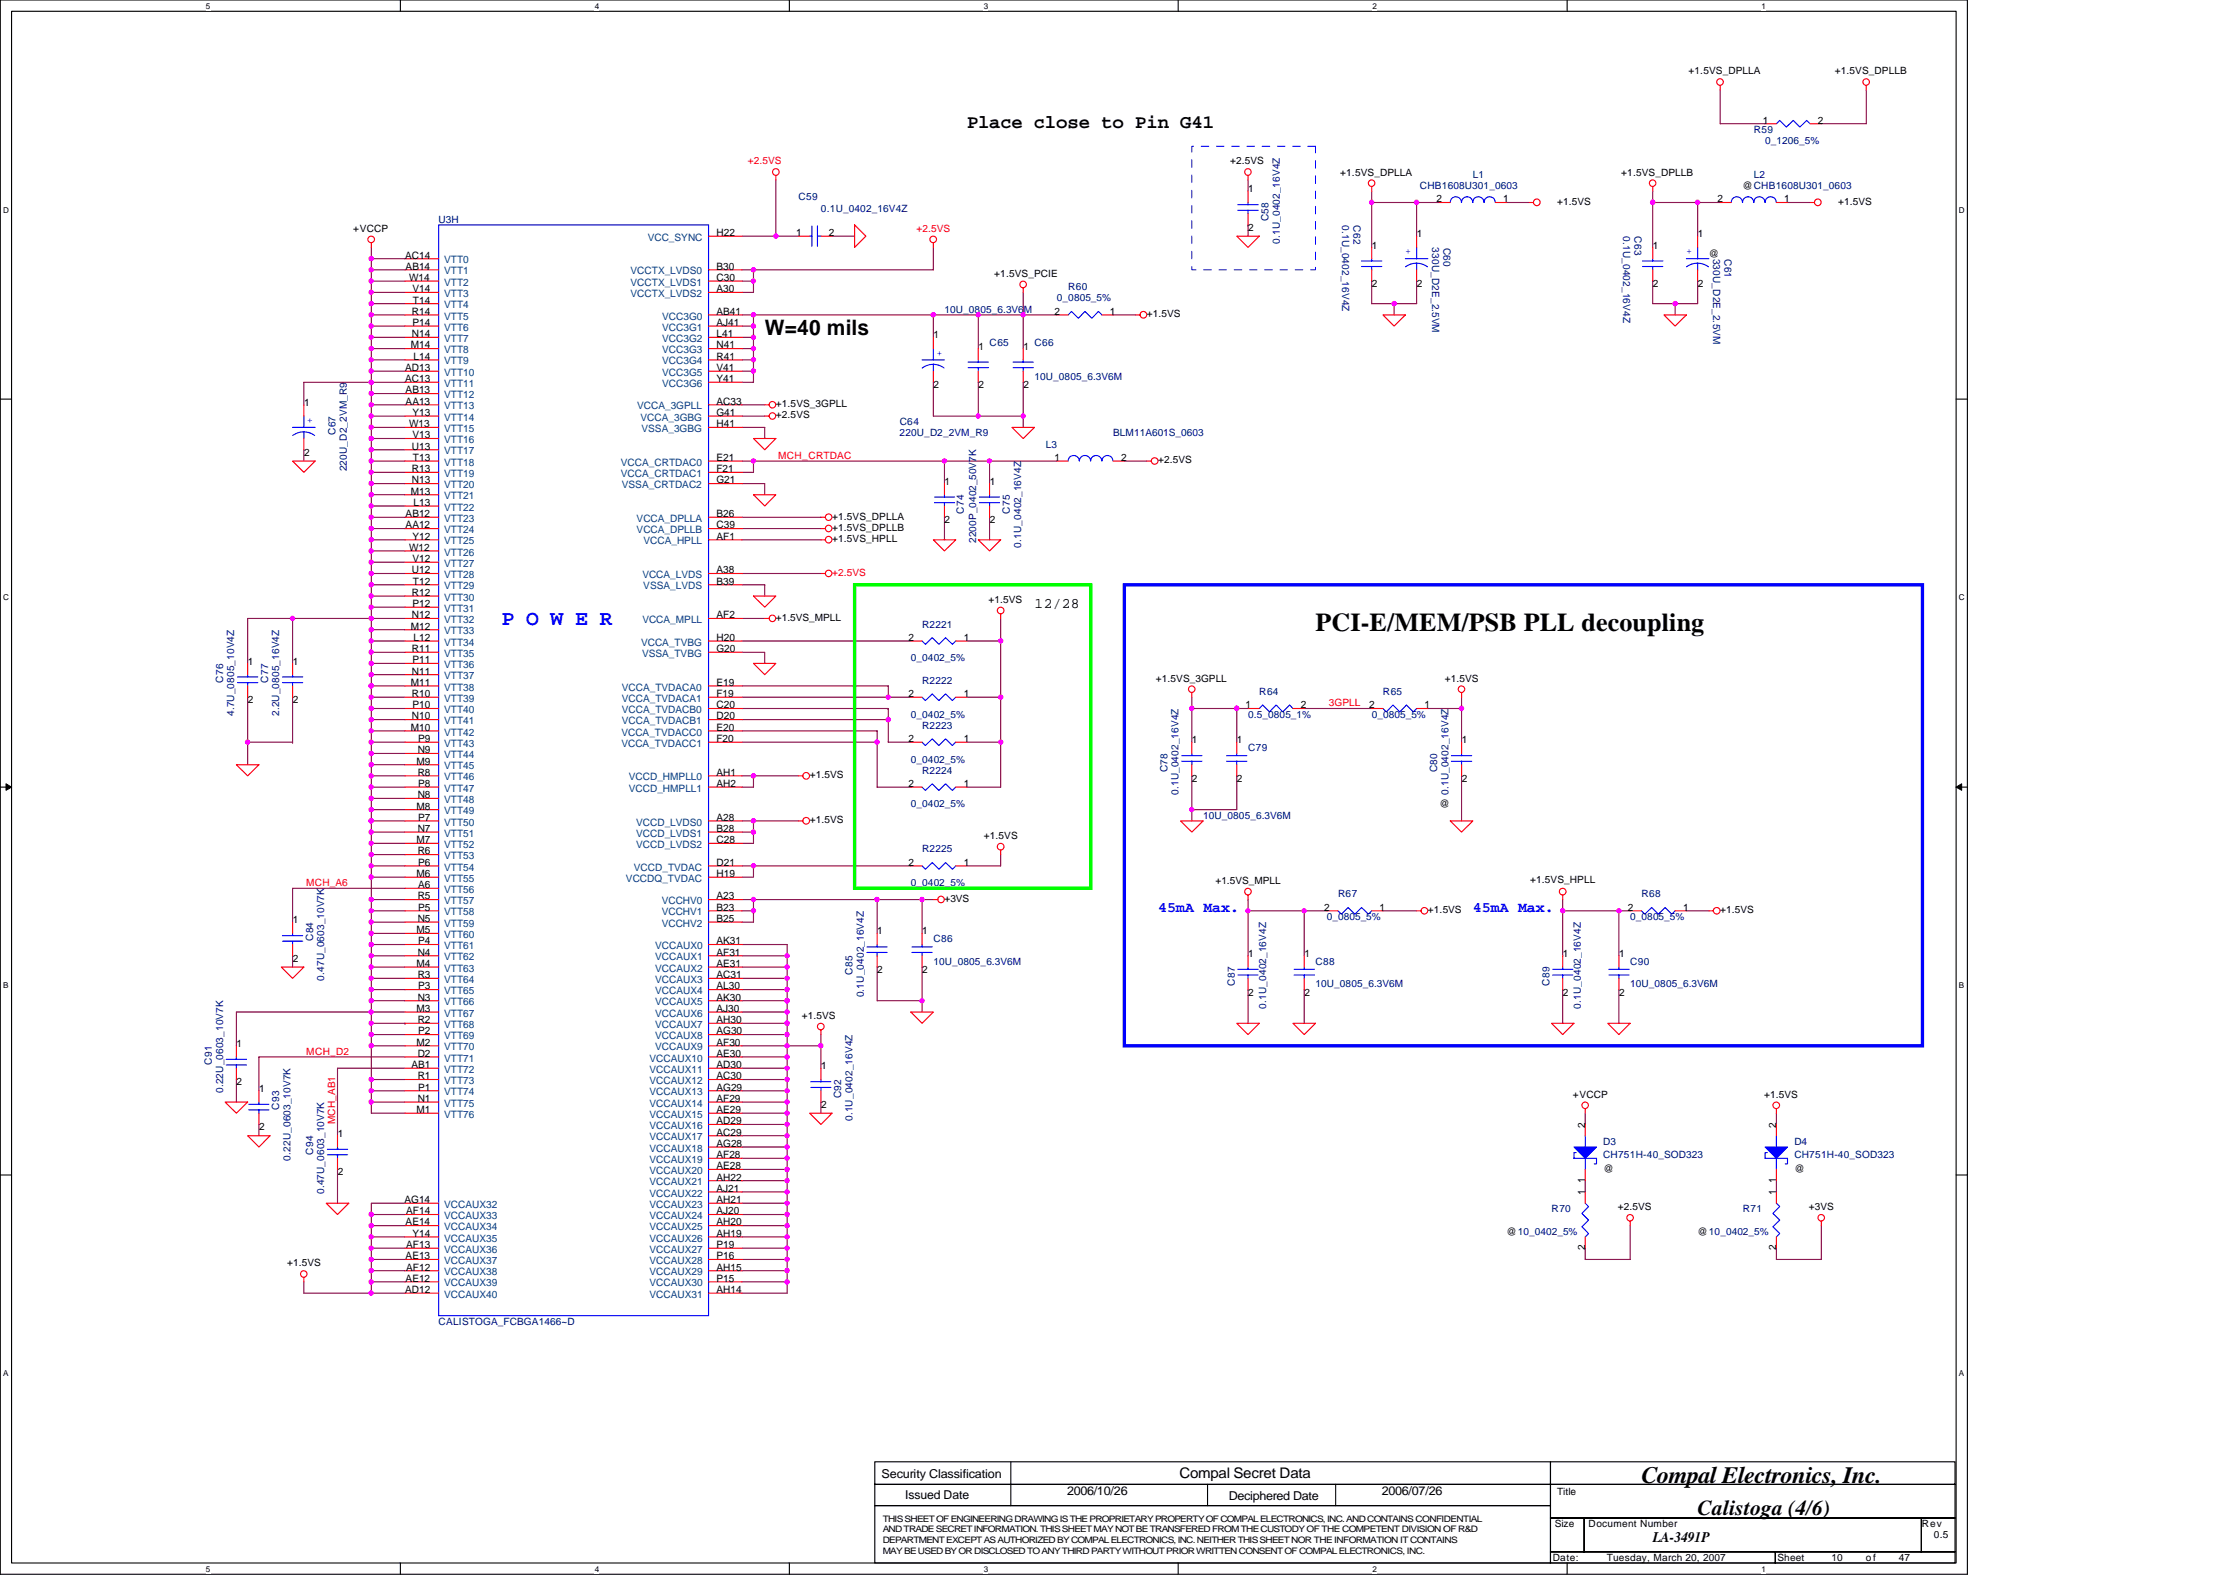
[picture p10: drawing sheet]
<svg xmlns="http://www.w3.org/2000/svg" width="297mm" height="210mm" viewBox="0 0 297 210" stroke-linecap="round" stroke-linejoin="round" font-family="sans-serif">
<defs><g id="words">
<text font-size="3.4" x="175.4" y="84.1">PCI-E/MEM/PSB PLL decoupling</text>
<text font-size="3.1" x="218.8" y="197.6">Compal Electronics, Inc.</text>
<g font-size="2.8">
<text x="102" y="44.6">W=40 mils</text>
<text x="226.3" y="201.9">Calistoga (4/6)</text>
</g>
<text font-size="2.8" fill="#00f" x="66.9" y="83.3">P O W E R</text>
<text font-size="2.5" x="128.9" y="17.1">Place close to Pin G41</text>
<g font-size="1.9">
<text x="137.9" y="81">12/28</text>
<text x="157.2" y="197">Compal Secret Data</text>
<text x="220.3" y="205.6">LA-3491P</text>
</g>
<g font-size="1.9" fill="#00f">
<text x="154.4" y="121.5">45mA Max.</text>
<text x="196.4" y="121.5">45mA Max.</text>
</g>
<g font-size="1.6">
<text x="117.5" y="196.9">Security Classification</text>
<text x="120.7" y="199.7">Issued Date</text>
<text x="142.3" y="199.3">2006/10/26</text>
<text x="163.8" y="199.9">Deciphered Date</text>
<text x="184.2" y="199.3">2006/07/26</text>
</g>
<g font-size="1.4">
<text x="235" y="16.5">1</text>
<text x="242.4" y="16.5">2</text>
<text x="166.4" y="25.6">1</text>
<text x="191.5" y="27">2</text>
<text x="200.4" y="27">1</text>
<text x="229" y="27">2</text>
<text x="237.9" y="27">1</text>
<text x="54" y="34.5">AC14</text>
<text x="54.1" y="35.9">AB14</text>
<text x="95.5" y="35.9">B30</text>
<text x="95.5" y="31.5">H22</text>
<text x="106.1" y="31.5">1</text>
<text x="110.5" y="31.5">2</text>
<text x="166.4" y="30.8">2</text>
<text x="182.9" y="33.1">1</text>
<text x="188.9" y="31.6">1</text>
<text x="220.4" y="33.1">1</text>
<text x="226.4" y="31.6">1</text>
<text x="54.5" y="37.4">W14</text>
<text x="54.9" y="42">R14</text>
<text x="55" y="38.9">V14</text>
<text x="55.1" y="40.4">T14</text>
<text x="95.5" y="37.4">C30</text>
<text x="95.5" y="38.9">A30</text>
<text x="95.5" y="42">AB41</text>
<text x="140.6" y="42">2</text>
<text x="148" y="42">1</text>
<text x="182.9" y="38.2">2</text>
<text x="188.9" y="38.2">2</text>
<text x="220.4" y="38.2">2</text>
<text x="226.4" y="38.2">2</text>
<text x="54.8" y="46.4">M14</text>
<text x="54.9" y="44.9">N14</text>
<text x="55" y="43.4">P14</text>
<text x="55.1" y="47.9">L14</text>
<text x="95.5" y="43.4">AJ41</text>
<text x="95.5" y="44.9">L41</text>
<text x="95.5" y="46.4">N41</text>
<text x="95.5" y="47.9">R41</text>
<text x="124.5" y="45.1">1</text>
<text x="130.4" y="46.6">1</text>
<text x="136.4" y="46.6">1</text>
<text x="54" y="49.4">AD13</text>
<text x="54" y="50.9">AC13</text>
<text x="54.1" y="52.4">AB13</text>
<text x="54.1" y="53.9">AA13</text>
<text x="95.5" y="53.9">AC33</text>
<text x="95.5" y="49.4">V41</text>
<text x="95.5" y="50.9">Y41</text>
<text x="124.5" y="51.8">2</text>
<text x="130.4" y="51.8">2</text>
<text x="136.4" y="51.8">2</text>
<text x="40.5" y="54.1">1</text>
<text x="54.5" y="56.9">W13</text>
<text x="54.9" y="59.9">U13</text>
<text x="55" y="58.4">V13</text>
<text x="55" y="55.4">Y13</text>
<text x="95.5" y="56.9">H41</text>
<text x="95.5" y="55.4">G41</text>
<text x="40.5" y="60.7">2</text>
<text x="54.8" y="65.9">M13</text>
<text x="54.9" y="62.9">R13</text>
<text x="54.9" y="64.4">N13</text>
<text x="55.1" y="61.4">T13</text>
<text x="95.5" y="64.4">G21</text>
<text x="95.5" y="61.4">E21</text>
<text x="95.5" y="62.9">F21</text>
<text x="125.9" y="64.6">1</text>
<text x="131.9" y="64.6">1</text>
<text x="140.6" y="61.4">1</text>
<text x="149.5" y="61.4">2</text>
<text x="54.1" y="68.9">AB12</text>
<text x="54.1" y="70.4">AA12</text>
<text x="55" y="71.9">Y12</text>
<text x="55.1" y="67.4">L13</text>
<text x="95.5" y="71.9">AF1</text>
<text x="95.5" y="68.9">B26</text>
<text x="95.5" y="70.4">C39</text>
<text x="125.9" y="69.7">2</text>
<text x="131.9" y="69.7">2</text>
<text x="54.5" y="73.4">W12</text>
<text x="54.9" y="76.4">U12</text>
<text x="55" y="74.9">V12</text>
<text x="55.1" y="77.9">T12</text>
<text x="95.5" y="77.9">B39</text>
<text x="95.5" y="76.4">A38</text>
<text x="54.8" y="83.9">M12</text>
<text x="54.9" y="79.4">R12</text>
<text x="54.9" y="82.4">N12</text>
<text x="55" y="80.9">P12</text>
<text x="95.5" y="82.4">AF2</text>
<text x="33" y="88.6">1</text>
<text x="39" y="88.6">1</text>
<text x="54.9" y="86.9">R11</text>
<text x="54.9" y="89.9">N11</text>
<text x="55" y="88.4">P11</text>
<text x="55.1" y="85.4">L12</text>
<text x="95.5" y="86.9">G20</text>
<text x="95.5" y="85.4">H20</text>
<text x="121.1" y="85.4">2</text>
<text x="128.5" y="85.4">1</text>
<text x="33" y="93.7">2</text>
<text x="39" y="93.7">2</text>
<text x="54.8" y="91.4">M11</text>
<text x="54.9" y="92.9">R10</text>
<text x="54.9" y="95.9">N10</text>
<text x="55" y="94.4">P10</text>
<text x="95.5" y="91.4">E19</text>
<text x="95.5" y="92.9">F19</text>
<text x="95.5" y="94.4">C20</text>
<text x="95.5" y="95.9">D20</text>
<text x="121.1" y="92.9">2</text>
<text x="128.5" y="92.9">1</text>
<text x="166.1" y="94.4">1</text>
<text x="173.4" y="94.4">2</text>
<text x="182.6" y="94.4">2</text>
<text x="189.9" y="94.4">1</text>
<text x="54.8" y="97.4">M10</text>
<text x="55.5" y="101.9">M9</text>
<text x="55.7" y="100.4">N9</text>
<text x="55.7" y="98.9">P9</text>
<text x="95.5" y="97.4">E20</text>
<text x="95.5" y="98.9">F20</text>
<text x="121.1" y="98.9">2</text>
<text x="128.5" y="98.9">1</text>
<text x="158.9" y="99.1">1</text>
<text x="164.9" y="99.1">1</text>
<text x="194.9" y="99.1">1</text>
<text x="55.5" y="107.9">M8</text>
<text x="55.7" y="103.4">R8</text>
<text x="55.7" y="106.4">N8</text>
<text x="55.7" y="104.9">P8</text>
<text x="95.5" y="103.4">AH1</text>
<text x="95.5" y="104.9">AH2</text>
<text x="121.1" y="104.9">2</text>
<text x="128.5" y="104.9">1</text>
<text x="158.9" y="104.2">2</text>
<text x="164.9" y="104.2">2</text>
<text x="194.9" y="104.2">2</text>
<text x="55.5" y="112.4">M7</text>
<text x="55.7" y="110.9">N7</text>
<text x="55.7" y="113.9">R6</text>
<text x="55.7" y="109.4">P7</text>
<text x="95.5" y="109.4">A28</text>
<text x="95.5" y="110.9">B28</text>
<text x="95.5" y="112.4">C28</text>
<text x="55.5" y="116.9">M6</text>
<text x="55.7" y="119.9">R5</text>
<text x="55.7" y="115.4">P6</text>
<text x="55.7" y="118.4">A6</text>
<text x="95.5" y="116.9">H19</text>
<text x="95.5" y="115.4">D21</text>
<text x="95.5" y="119.9">A23</text>
<text x="121.1" y="115.4">2</text>
<text x="128.5" y="115.4">1</text>
<text x="39" y="123">1</text>
<text x="55.5" y="124.4">M5</text>
<text x="55.7" y="122.9">N5</text>
<text x="55.7" y="125.9">P4</text>
<text x="55.7" y="121.4">P5</text>
<text x="95.5" y="121.4">B23</text>
<text x="95.5" y="122.9">B25</text>
<text x="95.5" y="125.9">AK31</text>
<text x="117" y="124.5">1</text>
<text x="123" y="124.5">1</text>
<text x="176.5" y="121.4">2</text>
<text x="183.9" y="121.4">1</text>
<text x="217" y="121.4">2</text>
<text x="224.4" y="121.4">1</text>
<text x="39" y="128.2">2</text>
<text x="55.5" y="128.9">M4</text>
<text x="55.7" y="127.4">N4</text>
<text x="55.7" y="130.4">R3</text>
<text x="55.7" y="131.9">P3</text>
<text x="95.5" y="127.4">AF31</text>
<text x="95.5" y="128.9">AE31</text>
<text x="95.5" y="130.4">AC31</text>
<text x="95.5" y="131.9">AL30</text>
<text x="117" y="129.7">2</text>
<text x="123" y="129.7">2</text>
<text x="166.4" y="127.5">1</text>
<text x="173.9" y="127.5">1</text>
<text x="208.4" y="127.5">1</text>
<text x="215.9" y="127.5">1</text>
<text x="55.5" y="134.9">M3</text>
<text x="55.7" y="133.3">N3</text>
<text x="55.7" y="136.4">R2</text>
<text x="55.7" y="137.9">P2</text>
<text x="95.5" y="133.3">AK30</text>
<text x="95.5" y="134.9">AJ30</text>
<text x="95.5" y="136.4">AH30</text>
<text x="95.5" y="137.9">AG30</text>
<text x="166.4" y="132.7">2</text>
<text x="173.9" y="132.7">2</text>
<text x="208.4" y="132.7">2</text>
<text x="215.9" y="132.7">2</text>
<text x="31.5" y="139.5">1</text>
<text x="54.8" y="142.3">AB1</text>
<text x="55.5" y="139.4">M2</text>
<text x="55.7" y="140.8">D2</text>
<text x="55.7" y="143.8">R1</text>
<text x="95.5" y="140.8">AE30</text>
<text x="95.5" y="142.3">AD30</text>
<text x="95.5" y="143.8">AC30</text>
<text x="95.5" y="139.4">AF30</text>
<text x="109.5" y="142.5">1</text>
<text x="31.5" y="144.7">2</text>
<text x="34.5" y="145.5">1</text>
<text x="55.5" y="148.3">M1</text>
<text x="55.7" y="146.9">N1</text>
<text x="55.7" y="145.4">P1</text>
<text x="95.5" y="145.4">AG29</text>
<text x="95.5" y="146.9">AF29</text>
<text x="95.5" y="148.3">AE29</text>
<text x="95.5" y="149.8">AD29</text>
<text x="109.5" y="147.7">2</text>
<text x="34.5" y="150.6">2</text>
<text x="45" y="151.5">1</text>
<text x="95.5" y="151.3">AC29</text>
<text x="95.5" y="152.8">AG28</text>
<text x="95.5" y="154.3">AF28</text>
<text x="95.5" y="155.8">AE28</text>
<text x="211.3" y="150.3" transform="rotate(-90 211.3 150.3)">2</text>
<text x="236.8" y="150.3" transform="rotate(-90 236.8 150.3)">2</text>
<text x="45" y="156.7">2</text>
<text x="53.9" y="160.3">AG14</text>
<text x="54.2" y="161.8">AF14</text>
<text x="95.5" y="157.3">AH22</text>
<text x="95.5" y="158.8">AJ21</text>
<text x="95.5" y="160.3">AH21</text>
<text x="95.5" y="161.8">AJ20</text>
<text x="211.3" y="159.3" transform="rotate(-90 211.3 159.3)">1</text>
<text x="211.3" y="157.6" transform="rotate(-90 211.3 157.6)">1</text>
<text x="236.8" y="159.3" transform="rotate(-90 236.8 159.3)">1</text>
<text x="236.8" y="157.6" transform="rotate(-90 236.8 157.6)">1</text>
<text x="54.1" y="163.3">AE14</text>
<text x="54.1" y="167.8">AE13</text>
<text x="54.2" y="166.3">AF13</text>
<text x="55" y="164.8">Y14</text>
<text x="95.5" y="163.3">AH20</text>
<text x="95.5" y="164.8">AH19</text>
<text x="95.5" y="166.3">P19</text>
<text x="95.5" y="167.8">P16</text>
<text x="211.3" y="166.6" transform="rotate(-90 211.3 166.6)">2</text>
<text x="236.8" y="166.6" transform="rotate(-90 236.8 166.6)">2</text>
<text x="54" y="172.3">AD12</text>
<text x="54.1" y="170.8">AE12</text>
<text x="54.2" y="169.3">AF12</text>
<text x="95.5" y="169.3">AH15</text>
<text x="95.5" y="170.8">P15</text>
<text x="95.5" y="172.3">AH14</text>
</g>
<g font-size="1.4" fill="#004080">
<text x="59.2" y="35.1">VTT0</text>
<text x="86.4" y="32.1">VCC_SYNC</text>
<text x="59.2" y="36.6">VTT1</text>
<text x="59.2" y="38.1">VTT2</text>
<text x="59.2" y="39.6">VTT3</text>
<text x="59.2" y="41.1">VTT4</text>
<text x="84.1" y="36.6">VCCTX_LVDS0</text>
<text x="84.1" y="38.1">VCCTX_LVDS1</text>
<text x="84.1" y="39.6">VCCTX_LVDS2</text>
<text x="59.2" y="42.6">VTT5</text>
<text x="59.2" y="44.1">VTT6</text>
<text x="59.2" y="45.6">VTT7</text>
<text x="59.2" y="47.1">VTT8</text>
<text x="88.3" y="42.6">VCC3G0</text>
<text x="88.3" y="44.1">VCC3G1</text>
<text x="88.3" y="45.6">VCC3G2</text>
<text x="88.3" y="47.1">VCC3G3</text>
<text x="59.2" y="48.6">VTT9</text>
<text x="59.2" y="50.1">VTT10</text>
<text x="59.2" y="51.6">VTT11</text>
<text x="59.2" y="53.1">VTT12</text>
<text x="88.3" y="48.6">VCC3G4</text>
<text x="88.3" y="50.1">VCC3G5</text>
<text x="88.3" y="51.6">VCC3G6</text>
<text x="59.2" y="54.6">VTT13</text>
<text x="59.2" y="56.1">VTT14</text>
<text x="59.2" y="57.6">VTT15</text>
<text x="59.2" y="59.1">VTT16</text>
<text x="84.9" y="54.6">VCCA_3GPLL</text>
<text x="85.4" y="56.1">VCCA_3GBG</text>
<text x="85.5" y="57.6">VSSA_3GBG</text>
<text x="59.2" y="60.6">VTT17</text>
<text x="59.2" y="62.1">VTT18</text>
<text x="59.2" y="63.6">VTT19</text>
<text x="59.2" y="65.1">VTT20</text>
<text x="82.8" y="62.1">VCCA_CRTDAC0</text>
<text x="82.8" y="63.6">VCCA_CRTDAC1</text>
<text x="82.9" y="65.1">VSSA_CRTDAC2</text>
<text x="59.2" y="66.5">VTT21</text>
<text x="59.2" y="68.1">VTT22</text>
<text x="59.2" y="69.6">VTT23</text>
<text x="59.2" y="71.1">VTT24</text>
<text x="84.9" y="69.6">VCCA_DPLLA</text>
<text x="84.9" y="71.1">VCCA_DPLLB</text>
<text x="59.2" y="72.6">VTT25</text>
<text x="59.2" y="74">VTT26</text>
<text x="59.2" y="75.5">VTT27</text>
<text x="59.2" y="77">VTT28</text>
<text x="85.6" y="77">VCCA_LVDS</text>
<text x="85.8" y="72.6">VCCA_HPLL</text>
<text x="59.2" y="78.5">VTT29</text>
<text x="59.2" y="80.1">VTT30</text>
<text x="59.2" y="81.5">VTT31</text>
<text x="59.2" y="83">VTT32</text>
<text x="85.6" y="83">VCCA_MPLL</text>
<text x="85.8" y="78.5">VSSA_LVDS</text>
<text x="59.2" y="84.5">VTT33</text>
<text x="59.2" y="86">VTT34</text>
<text x="59.2" y="87.5">VTT35</text>
<text x="59.2" y="89">VTT36</text>
<text x="85.5" y="86">VCCA_TVBG</text>
<text x="85.6" y="87.5">VSSA_TVBG</text>
<text x="59.2" y="90.5">VTT37</text>
<text x="59.2" y="92">VTT38</text>
<text x="59.2" y="93.5">VTT39</text>
<text x="59.2" y="95">VTT40</text>
<text x="82.9" y="92">VCCA_TVDACA0</text>
<text x="82.9" y="93.5">VCCA_TVDACA1</text>
<text x="82.9" y="95">VCCA_TVDACB0</text>
<text x="59.2" y="96.5">VTT41</text>
<text x="59.2" y="98">VTT42</text>
<text x="59.2" y="99.5">VTT43</text>
<text x="59.2" y="101">VTT44</text>
<text x="82.8" y="98">VCCA_TVDACC0</text>
<text x="82.8" y="99.5">VCCA_TVDACC1</text>
<text x="82.9" y="96.5">VCCA_TVDACB1</text>
<text x="59.2" y="102.5">VTT45</text>
<text x="59.2" y="104">VTT46</text>
<text x="59.2" y="105.5">VTT47</text>
<text x="59.2" y="107">VTT48</text>
<text x="83.8" y="104">VCCD_HMPLL0</text>
<text x="83.8" y="105.5">VCCD_HMPLL1</text>
<text x="59.2" y="108.5">VTT49</text>
<text x="59.2" y="110">VTT50</text>
<text x="59.2" y="111.5">VTT51</text>
<text x="59.2" y="113">VTT52</text>
<text x="84.8" y="110">VCCD_LVDS0</text>
<text x="84.8" y="111.5">VCCD_LVDS1</text>
<text x="84.8" y="113">VCCD_LVDS2</text>
<text x="59.2" y="114.5">VTT53</text>
<text x="59.2" y="116">VTT54</text>
<text x="59.2" y="117.5">VTT55</text>
<text x="59.2" y="119">VTT56</text>
<text x="83.5" y="117.5">VCCDQ_TVDAC</text>
<text x="84.5" y="116">VCCD_TVDAC</text>
<text x="59.2" y="120.5">VTT57</text>
<text x="59.2" y="123.5">VTT59</text>
<text x="59.2" y="125">VTT60</text>
<text x="59.2" y="122">VTT58</text>
<text x="88.2" y="120.5">VCCHV0</text>
<text x="88.2" y="122">VCCHV1</text>
<text x="88.2" y="123.5">VCCHV2</text>
<text x="59.2" y="126.5">VTT61</text>
<text x="59.2" y="128">VTT62</text>
<text x="59.2" y="129.5">VTT63</text>
<text x="59.2" y="131">VTT64</text>
<text x="87.4" y="128">VCCAUX1</text>
<text x="87.4" y="129.5">VCCAUX2</text>
<text x="87.4" y="131">VCCAUX3</text>
<text x="87.4" y="126.5">VCCAUX0</text>
<text x="59.2" y="132.5">VTT65</text>
<text x="59.2" y="134">VTT66</text>
<text x="59.2" y="135.5">VTT67</text>
<text x="59.2" y="137">VTT68</text>
<text x="87.4" y="132.5">VCCAUX4</text>
<text x="87.4" y="134">VCCAUX5</text>
<text x="87.4" y="135.5">VCCAUX6</text>
<text x="87.4" y="137">VCCAUX7</text>
<text x="59.2" y="138.5">VTT69</text>
<text x="59.2" y="140">VTT70</text>
<text x="59.2" y="141.5">VTT71</text>
<text x="59.2" y="143">VTT72</text>
<text x="86.6" y="141.5">VCCAUX10</text>
<text x="86.6" y="143">VCCAUX11</text>
<text x="87.4" y="138.5">VCCAUX8</text>
<text x="87.4" y="140">VCCAUX9</text>
<text x="59.2" y="144.5">VTT73</text>
<text x="59.2" y="146">VTT74</text>
<text x="59.2" y="147.5">VTT75</text>
<text x="59.2" y="149">VTT76</text>
<text x="86.6" y="144.5">VCCAUX12</text>
<text x="86.6" y="146">VCCAUX13</text>
<text x="86.6" y="147.5">VCCAUX14</text>
<text x="86.6" y="149">VCCAUX15</text>
<text x="86.6" y="150.5">VCCAUX16</text>
<text x="86.6" y="152">VCCAUX17</text>
<text x="86.6" y="153.5">VCCAUX18</text>
<text x="86.6" y="155">VCCAUX19</text>
<text x="59.2" y="161">VCCAUX32</text>
<text x="86.6" y="156.5">VCCAUX20</text>
<text x="86.6" y="158">VCCAUX21</text>
<text x="86.6" y="159.5">VCCAUX22</text>
<text x="86.6" y="161">VCCAUX23</text>
<text x="59.2" y="162.5">VCCAUX33</text>
<text x="59.2" y="164">VCCAUX34</text>
<text x="59.2" y="165.5">VCCAUX35</text>
<text x="59.2" y="167">VCCAUX36</text>
<text x="86.6" y="162.5">VCCAUX24</text>
<text x="86.6" y="164">VCCAUX25</text>
<text x="86.6" y="165.5">VCCAUX26</text>
<text x="86.6" y="167">VCCAUX27</text>
<text x="59.2" y="168.5">VCCAUX37</text>
<text x="59.2" y="170">VCCAUX38</text>
<text x="59.2" y="171.4">VCCAUX39</text>
<text x="59.2" y="173">VCCAUX40</text>
<text x="86.6" y="168.5">VCCAUX28</text>
<text x="86.6" y="170">VCCAUX29</text>
<text x="86.6" y="171.4">VCCAUX30</text>
<text x="86.6" y="173">VCCAUX31</text>
</g>
<g font-size="1.3">
<text x="225.1" y="9.9">+1.5VS_DPLLA</text>
<text x="244.6" y="9.9">+1.5VS_DPLLB</text>
<text x="164" y="21.9">+2.5VS</text>
<text x="178.7" y="23.4">+1.5VS_DPLLA</text>
<text x="216.2" y="23.4">+1.5VS_DPLLB</text>
<text x="207.6" y="27.3">+1.5VS</text>
<text x="232.3" y="25.2">@CHB1608U301_0603</text>
<text x="245.1" y="27.3">+1.5VS</text>
<text x="47.1" y="30.9">+VCCP</text>
<text x="227.8" y="34.2">@</text>
<text x="132.5" y="36.9">+1.5VS_PCIE</text>
<text x="152.9" y="42.3">+1.5VS</text>
<text x="103.4" y="54.3">+1.5VS_3GPLL</text>
<text x="103.4" y="55.8">+2.5VS</text>
<text x="154.4" y="61.8">+2.5VS</text>
<text x="110.9" y="70.7">+1.5VS_DPLLB</text>
<text x="110.9" y="69.3">+1.5VS_DPLLA</text>
<text x="110.9" y="72.2">+1.5VS_HPLL</text>
<text x="103.4" y="82.7">+1.5VS_MPLL</text>
<text x="131.8" y="80.3">+1.5VS</text>
<text x="154.1" y="90.8">+1.5VS_3GPLL</text>
<text x="192.6" y="90.8">+1.5VS</text>
<text x="107.9" y="103.7">+1.5VS</text>
<text x="191.9" y="107.6">@</text>
<text x="107.9" y="109.7">+1.5VS</text>
<text x="131.2" y="111.8">+1.5VS</text>
<text x="162" y="117.8">+1.5VS_MPLL</text>
<text x="204" y="117.6">+1.5VS_HPLL</text>
<text x="125.9" y="120.2">+3VS</text>
<text x="190.4" y="121.7">+1.5VS</text>
<text x="229.3" y="121.7">+1.5VS</text>
<text x="106.9" y="135.8">+1.5VS</text>
<text x="209.7" y="146.3">+VCCP</text>
<text x="235.2" y="146.3">+1.5VS</text>
<text x="213.8" y="156.2">@</text>
<text x="215.7" y="161.3">+2.5VS</text>
<text x="239.2" y="156.2">@</text>
<text x="241.2" y="161.3">+3VS</text>
<text x="200.8" y="164.5">@10_0402_5%</text>
<text x="226.3" y="164.5">@10_0402_5%</text>
<text x="38.3" y="168.8">+1.5VS</text>
<text x="207.3" y="203.5">Size</text>
<text x="207.6" y="199.2">Title</text>
<text x="211.8" y="203.5">Document Number</text>
<text x="256.2" y="203.5">Rev</text>
<text x="207" y="208">Date:</text>
<text x="214.2" y="208">Tuesday, March 20, 2007</text>
<text x="237" y="208">Sheet</text>
<text x="244.2" y="208">10</text>
<text x="248.8" y="208">of</text>
<text x="253.1" y="208">47</text>
<text x="257.8" y="205">0.5</text>
</g>
<g font-size="1.3" fill="#000080">
<text x="233.8" y="17.7">R59</text>
<text x="196.4" y="23.7">L1</text>
<text x="233.8" y="23.7">L2</text>
<text x="235.3" y="19.2">0_1206_5%</text>
<text x="58.5" y="29.7">U3H</text>
<text x="106.4" y="26.7">C59</text>
<text x="109.4" y="28.2">0.1U_0402_16V4Z</text>
<text x="169.1" y="29.5" transform="rotate(-90 169.1 29.5)">C58</text>
<text x="178.9" y="30" transform="rotate(90 178.9 30)">0.1U_0402_16V4Z</text>
<text x="180.4" y="30" transform="rotate(90 180.4 30)">C62</text>
<text x="189.3" y="25.2">CHB1608U301_0603</text>
<text x="170.6" y="32.5" transform="rotate(-90 170.6 32.5)">0.1U_0402_16V4Z</text>
<text x="190.9" y="33" transform="rotate(90 190.9 33)">330U_D2E_2.5VM</text>
<text x="192.4" y="33" transform="rotate(90 192.4 33)">C60</text>
<text x="216.4" y="31.5" transform="rotate(90 216.4 31.5)">0.1U_0402_16V4Z</text>
<text x="217.9" y="31.5" transform="rotate(90 217.9 31.5)">C63</text>
<text x="228.4" y="34.5" transform="rotate(90 228.4 34.5)">330U_D2E_2.5VM</text>
<text x="229.9" y="34.5" transform="rotate(90 229.9 34.5)">C61</text>
<text x="125.9" y="41.7">10U_0805_6.3V6M</text>
<text x="140.9" y="40.2">0_0805_5%</text>
<text x="142.4" y="38.7">R60</text>
<text x="131.9" y="46.2">C65</text>
<text x="137.9" y="46.2">C66</text>
<text x="137.9" y="50.7">10U_0805_6.3V6M</text>
<text x="44.7" y="58" transform="rotate(-90 44.7 58)">C67</text>
<text x="119.9" y="58.2">220U_D2_2VM_R9</text>
<text x="119.9" y="56.7">C64</text>
<text x="139.4" y="59.6">L3</text>
<text x="148.4" y="58.2">BLM11A601S_0603</text>
<text x="46.2" y="62.8" transform="rotate(-90 46.2 62.8)">220U_D2_2VM_R9</text>
<text x="128.5" y="68.5" transform="rotate(-90 128.5 68.5)">C74</text>
<text x="134.6" y="68.5" transform="rotate(-90 134.6 68.5)">C75</text>
<text x="130.2" y="72.4" transform="rotate(-90 130.2 72.4)">2200P_0402_50V7K</text>
<text x="136.1" y="73" transform="rotate(-90 136.1 73)">0.1U_0402_16V4Z</text>
<text x="122.9" y="83.6">R2221</text>
<text x="121.4" y="88.1">0_0402_5%</text>
<text x="29.7" y="91" transform="rotate(-90 29.7 91)">C76</text>
<text x="31.2" y="95.5" transform="rotate(-90 31.2 95.5)">4.7U_0805_10V4Z</text>
<text x="35.7" y="91" transform="rotate(-90 35.7 91)">C77</text>
<text x="37.2" y="95.5" transform="rotate(-90 37.2 95.5)">2.2U_0805_16V4Z</text>
<text x="121.4" y="95.6">0_0402_5%</text>
<text x="122.9" y="91.1">R2222</text>
<text x="166.4" y="95.6">0.5_0805_1%</text>
<text x="167.9" y="92.6">R64</text>
<text x="182.9" y="95.6">0_0805_5%</text>
<text x="184.4" y="92.6">R65</text>
<text x="121.4" y="101.6">0_0402_5%</text>
<text x="122.9" y="97.1">R2223</text>
<text x="166.4" y="100.1">C79</text>
<text x="121.4" y="107.6">0_0402_5%</text>
<text x="122.9" y="103.1">R2224</text>
<text x="155.6" y="102.9" transform="rotate(-90 155.6 102.9)">C78</text>
<text x="157.1" y="106" transform="rotate(-90 157.1 106)">0.1U_0402_16V4Z</text>
<text x="191.6" y="102.9" transform="rotate(-90 191.6 102.9)">C80</text>
<text x="193.1" y="106" transform="rotate(-90 193.1 106)">0.1U_0402_16V4Z</text>
<text x="122.9" y="113.6">R2225</text>
<text x="160.4" y="109.1">10U_0805_6.3V6M</text>
<text x="121.4" y="118.1">0_0402_5%</text>
<text x="178.4" y="119.6">R67</text>
<text x="218.8" y="119.6">R68</text>
<text x="41.7" y="125.4" transform="rotate(-90 41.7 125.4)">C84</text>
<text x="124.4" y="125.6">C86</text>
<text x="176.9" y="122.6">0_0805_5%</text>
<text x="217.3" y="122.6">0_0805_5%</text>
<text x="43.2" y="130.7" transform="rotate(-90 43.2 130.7)">0.47U_0603_10V7K</text>
<text x="113.7" y="129.9" transform="rotate(-90 113.7 129.9)">C85</text>
<text x="124.4" y="128.6">10U_0805_6.3V6M</text>
<text x="164.6" y="131.4" transform="rotate(-90 164.6 131.4)">C87</text>
<text x="175.4" y="128.6">C88</text>
<text x="175.4" y="131.6">10U_0805_6.3V6M</text>
<text x="206.6" y="131.4" transform="rotate(-90 206.6 131.4)">C89</text>
<text x="217.3" y="131.6">10U_0805_6.3V6M</text>
<text x="217.4" y="128.6">C90</text>
<text x="115.2" y="132.9" transform="rotate(-90 115.2 132.9)">0.1U_0402_16V4Z</text>
<text x="168.8" y="134.4" transform="rotate(-90 168.8 134.4)">0.1U_0402_16V4Z</text>
<text x="210.8" y="134.4" transform="rotate(-90 210.8 134.4)">0.1U_0402_16V4Z</text>
<text x="28.3" y="141.9" transform="rotate(-90 28.3 141.9)">C91</text>
<text x="29.7" y="145.7" transform="rotate(-90 29.7 145.7)">0.22U_0603_10V7K</text>
<text x="37.2" y="147.9" transform="rotate(-90 37.2 147.9)">C93</text>
<text x="112.2" y="146.4" transform="rotate(-90 112.2 146.4)">C92</text>
<text x="113.7" y="149.4" transform="rotate(-90 113.7 149.4)">0.1U_0402_16V4Z</text>
<text x="38.7" y="154.7" transform="rotate(-90 38.7 154.7)">0.22U_0603_10V7K</text>
<text x="41.7" y="153.9" transform="rotate(-90 41.7 153.9)">C94</text>
<text x="213.7" y="152.6">D3</text>
<text x="213.7" y="154.4">CH751H-40_SOD323</text>
<text x="239.2" y="152.6">D4</text>
<text x="239.2" y="154.4">CH751H-40_SOD323</text>
<text x="43.2" y="159.2" transform="rotate(-90 43.2 159.2)">0.47U_0603_10V7K</text>
<text x="206.9" y="161.6">R70</text>
<text x="232.3" y="161.6">R71</text>
<text x="58.5" y="176.6">CALISTOGA_FCBGA1466~D</text>
</g>
<g font-size="1.3" fill="#f00">
<text x="99.7" y="21.9">+2.5VS</text>
<text x="122.2" y="30.9">+2.5VS</text>
<text x="103.7" y="61.2">MCH_CRTDAC</text>
<text x="110.9" y="76.8">+2.5VS</text>
<text x="177.2" y="94.1">3GPLL</text>
<text x="40.8" y="118.1">MCH_A6</text>
<text x="40.8" y="140.6">MCH_D2</text>
<text x="44.7" y="149.9" transform="rotate(-90 44.7 149.9)">MCH_AB1</text>
</g>
<g font-size="1.3" fill="#00f">
<text x="187.4" y="33.9">+</text>
<text x="224.8" y="33.9">+</text>
<text x="124.9" y="47.4">+</text>
<text x="41" y="56.4">+</text>
</g>
<g font-size="1.2">
<text x="117.7" y="202.8">THIS SHEET OF ENGINEERING DRAWING IS THE PROPRIETARY PROPERTY OF COMPAL ELECTRONICS, INC. AND CONTAINS CONFIDENTIAL</text>
<text x="117.7" y="204.2">AND TRADE SECRET INFORMATION. THIS SHEET MAY NOT BE TRANSFERED FROM THE CUSTODY OF THE COMPETENT DIVISION OF R&amp;D</text>
<text x="117.7" y="205.7">DEPARTMENT EXCEPT AS AUTHORIZED BY COMPAL ELECTRONICS, INC. NEITHER THIS SHEET NOR THE INFORMATION IT CONTAINS</text>
<text x="117.7" y="207.1">MAY BE USED BY OR DISCLOSED TO ANY THIRD PARTY WITHOUT PRIOR WRITTEN CONSENT OF COMPAL ELECTRONICS, INC.</text>
</g>
<g font-size="1.1">
<text x="27.4" y="1.1">5</text>
<text x="79.3" y="1.1">4</text>
<text x="131.1" y="1.1">3</text>
<text x="183" y="1.1">2</text>
<text x="234.8" y="1.1">1</text>
<text x=".4" y="28.3">D</text>
<text x="261.2" y="28.3">D</text>
<text x=".4" y="80">C</text>
<text x="261.2" y="80">C</text>
<text x=".4" y="131.7">B</text>
<text x="261.2" y="131.7">B</text>
<text x=".4" y="183.4">A</text>
<text x="261.2" y="183.4">A</text>
<text x="27.4" y="209.4">5</text>
<text x="79.3" y="209.4">4</text>
<text x="131.1" y="209.4">3</text>
<text x="183" y="209.4">2</text>
<text x="234.8" y="209.4">1</text>
</g>
</g></defs>
<path d="M0 0h262.3v209.8h-262.3zM1.5 1.5h259.3v206.8h-259.3z" fill="none" stroke="#000" stroke-width=".15"/>
<g fill="#fff">
<path d="M27.4 .2h.6v1.2h-.6z"/>
<path d="M27.4 208.5h.6v1.2h-.6z"/>
</g>
<path d="M53.4 0v1.5M53.4 208.3v1.5" fill="none" stroke="#000" stroke-width=".15"/>
<g fill="#fff">
<path d="M79.3 .2h.6v1.2h-.6z"/>
<path d="M79.3 208.5h.6v1.2h-.6z"/>
</g>
<path d="M105.2 0v1.5M105.2 208.3v1.5" fill="none" stroke="#000" stroke-width=".15"/>
<g fill="#fff">
<path d="M131.1 .2h.6v1.2h-.6z"/>
<path d="M131.1 208.5h.6v1.2h-.6z"/>
</g>
<path d="M157.1 0v1.5M157.1 208.3v1.5" fill="none" stroke="#000" stroke-width=".15"/>
<g fill="#fff">
<path d="M183 .2h.6v1.2h-.6z"/>
<path d="M183 208.5h.6v1.2h-.6z"/>
</g>
<path d="M208.9 0v1.5M208.9 208.3v1.5" fill="none" stroke="#000" stroke-width=".15"/>
<g fill="#fff">
<path d="M234.8 .2h.6v1.2h-.6z"/>
<path d="M234.8 208.5h.6v1.2h-.6z"/>
<path d="M.4 27.3h.8v1.3h-.8z"/>
<path d="M261.2 27.3h.7v1.3h-.7z"/>
<path d="M.4 79h.8v1.2h-.8z"/>
<path d="M261.2 79h.7v1.2h-.7z"/>
</g>
<path d="M0 53.2h1.5M260.8 53.2h1.5" fill="none" stroke="#000" stroke-width=".15"/>
<g fill="#fff">
<path d="M.4 130.7h.7v1.3h-.7z"/>
<path d="M261.2 130.7h.7v1.3h-.7z"/>
</g>
<path d="M0 104.9h1.5M260.8 104.9h1.5" fill="none" stroke="#000" stroke-width=".15"/>
<path d="M.8 104.5l.7 .4-.7 .4zM260.8 104.9l.7-.4v.8z" fill="#000" stroke="#000" stroke-width=".13"/>
<g fill="#fff">
<path d="M.4 182.4h.7v1.2h-.7z"/>
<path d="M261.2 182.4h.7v1.2h-.7z"/>
</g>
<g fill="none" stroke="#000" stroke-width=".15">
<path d="M0 156.6h1.5M260.8 156.6h1.5M116.6 194.8h90.1v3h-90.1zM116.6 197.8h90.1v2.9h-90.1zM134.8 194.8v5.9M161 197.8v2.9M178.1 197.8v2.9M206.7 194.8h53.9v3h-53.9zM206.7 197.8h53.9v4.5h-53.9zM116.6 200.7h90.1v7.6h-90.1zM206.7 202.3h4.5v4.5h-4.5zM206.7 206.8h30v1.5h-30z"/>
<path d="M211.2 202.3h45v4.5h-45zM236.7 206.8h23.9v1.5h-23.9zM256.2 202.3h4.4v4.5h-4.4z"/>
</g>
<g fill="none" stroke="#800040" stroke-width=".15">
<path d="M229.3 12v4.5h6M248.8 12v4.5h-6M49.5 33v103.4M49.5 34.5h4.5M49.5 36h4.5M49.5 39h4.5M49.5 37.5h4.5M99 37.5h1.5M99 31.5h7.4M100.5 36v3h-1.5M103.4 24v7.5M110.9 31.5h3"/>
<path d="M124.4 33v3h-25.4M136.4 39v7.5M166.4 30h.1M166.4 24v1.5M166.4 30v1.5M182.9 37.5v3h6v-3M182.9 27h9M182.9 25.5v7.5M188.9 27v4.5M200.8 27h3.1M220.3 37.5v3h6v-3M220.3 27h9"/>
<path d="M220.3 25.5v7.5M226.3 27v4.5M238.3 27h3M40.5 59.9v1.5M49.5 49.5h4.5M49.5 48h4.5M49.5 46.5h4.5M49.5 45h4.5M49.5 43.5h4.5M49.5 42h4.5M49.5 54h4.5M49.5 55.5h4.5"/>
<path d="M49.5 57h4.5M49.5 52.5h4.5M49.5 40.5h4.5M49.5 58.4h4.5M49.5 59.9h4.5M54 50.9h-13.5v3.1M99 49.5h1.5M99 48h1.5M99 46.5h1.5M99 45h1.5M99 43.5h1.5M99 42h1.5"/>
<path d="M99 54h3M99 55.5h3M99 57h3v1.4M100.5 42h23.9v3M100.5 42v8.9h-1.5M124.4 42h16.5M124.4 50.9v4.6h12M130.4 42v4.5M130.4 50.9v4.6M136.4 50.9v6.1M148.4 42h3M185.9 40.5v1.5"/>
<path d="M223.3 40.5v1.5M49.5 77.9h4.5M49.5 71.9h4.5M49.5 62.9h4.5M49.5 68.9h4.5M49.5 73.4h4.5M49.5 70.4h4.5M49.5 67.4h4.5M49.5 74.9h4.5M49.5 79.4h4.5M49.5 64.5h4.5M49.5 65.9h4.5"/>
<path d="M49.5 76.4h4.5M49.5 61.4h4.5M99 77.9h3v1.5M99 71.9h10.4M99 68.9h10.4M99 70.4h10.4M99 64.5h3v1.4M99 76.4h10.4M99 61.4h1.5M100.5 61.4h25.4v3.1M100.5 61.4v1.5h-1.5M125.9 61.4h6v3.1"/>
<path d="M125.9 68.9v3M131.9 61.4h9M131.9 68.9v3M149.9 61.4h3M33 92.9v9M33 98.9h6M39 98.9h.1M39 82.4v6M39 92.9v6M49.5 85.4h4.5M49.5 89.9h4.5M49.5 94.4h4.5"/>
<path d="M49.5 83.9h4.5M49.5 98.9h4.5M49.5 80.9h4.5M49.5 86.9h4.5M49.5 88.4h4.5M49.5 92.9h4.5M49.5 91.4h4.5M49.5 97.4h4.5M49.5 95.9h4.5M54 82.4h-21v6M99 86.9h3v1.5M99 98.9h17.9v6h4.5"/>
<path d="M99 82.4h3M99 85.4h22.4M99 94.4h19.4M99 97.4h17.9v1.5M99 92.9h22.4M99 91.4h19.4v1.5M99 95.9h19.4M118.4 94.4h.1M118.4 94.4v4.5h3M128.9 85.4h4.5M128.9 98.9h4.5M128.9 92.9h4.5"/>
<path d="M133.4 82.4v22.5h-4.5M158.9 92.9v1.5M164.9 94.4h-6v4.5M164.9 94.4h1.5M164.9 94.4v4.5M173.9 94.4h9M190.4 94.4h4.5M194.9 92.9v6M49.5 106.4h4.5M49.5 104.9h4.5M49.5 103.4h4.5M49.5 119.9h4.5"/>
<path d="M49.5 112.4h4.5M49.5 115.4h4.5M49.5 110.9h4.5M49.5 113.9h4.5M49.5 101.9h4.5M49.5 116.9h4.5M49.5 107.9h4.5M49.5 109.4h4.5M49.5 100.4h4.5M54 118.4h-15v4.5M99 103.4h7.4M99 119.9h25.4"/>
<path d="M99 115.4h1.5M99 110.9h1.5M99 109.4h7.4M100.5 103.4v1.5h-1.5M100.5 109.4v3h-1.5M100.5 119.9v3h-1.5M116.9 119.9v4.5M121.4 115.4h-20.9v1.5h-1.5M122.9 119.9v4.5M133.4 113.9v1.5h-4.5M158.9 103.4v6M164.9 103.4v4.5h-6"/>
<path d="M166.4 119.9v7.5M194.9 103.4v6M208.3 119.9v7.5M39 127.4v1.5M49.5 136.4v1.5h4.5M49.5 137.9v10.5h4.5M49.5 130.4h4.5M49.5 131.9h4.5M49.5 122.9h4.5M49.5 125.9h4.5M49.5 133.4h4.5M49.5 127.4h4.5"/>
<path d="M49.5 121.4h4.5M49.5 128.9h4.5M49.5 136.4h4.5M49.5 139.4h4.5M49.5 124.4h4.5M54 136.4h.1M54 134.9h-22.5v4.5M99 139.4h5.9v1.5M99 130.4h5.9M99 131.9h5.9M99 125.9h5.9v13.5h4.5M99 134.9h5.9"/>
<path d="M99 133.4h5.9M99 127.4h5.9M99 121.4h1.5M99 137.9h5.9M99 128.9h5.9M99 136.4h5.9M109.4 137.9v4.5M116.9 128.9v4.5h6M122.9 128.9v6M166.4 131.9v4.5M166.4 121.4h10.5M173.9 121.4v6"/>
<path d="M173.9 131.9v4.5M184.4 121.4h4.5M208.3 131.9v4.5M208.3 121.4h9M215.8 121.4v6M215.8 131.9v4.5M224.8 121.4h3M31.5 143.9v3M34.5 149.9v1.5M45 155.9v4.5M49.5 143.9h4.5M49.5 145.4h4.5"/>
<path d="M49.5 146.9h4.5M54 140.9h-19.5v4.5M54 142.4h-9v9M99 146.9h5.9v1.5M99 148.4h5.9M99 157.4h5.9M99 143.9h5.9M99 140.9h5.9M99 158.9h5.9M99 152.9h5.9M99 155.9h5.9M99 154.4h5.9"/>
<path d="M99 142.4h5.9M99 149.9h5.9M99 151.4h5.9M99 145.4h5.9M104.9 140.9v6M104.9 148.4v23.9h-5.9M109.4 146.9v1.5M211.3 148.4v1.5M211.3 157.4v1.5M236.8 148.4v1.5M236.8 157.4v1.5M40.5 170.8v1.5h13.5"/>
<path d="M49.5 170.8h4.5M49.5 166.3h4.5M49.5 161.9h4.5M49.5 167.9h4.5M49.5 164.8h4.5M49.5 169.4h4.5M49.5 163.3h4.5M54 160.4h-4.5v11.9M99 170.8h5.9M99 166.3h5.9M99 161.9h5.9M99 160.4h5.9"/>
<path d="M99 167.9h5.9M99 164.8h5.9M99 169.4h5.9M99 163.3h5.9M217.3 163.3v4.6h-6v-1.6M242.8 163.3v4.6h-6v-1.6"/>
</g>
<g fill="none" stroke="#f00" stroke-width=".15">
<path d="M229.3 11.4v.6M235.3 16.5h1.5M241.3 16.5h1.5M248.8 11.4v.6M49.5 32.4v.6M54 36h4.5M54 37.5h4.5M54 39h4.5M54 34.5h4.5M94.5 31.5h4.5M94.5 36h4.5M94.5 37.5h4.5"/>
<path d="M94.5 39h4.5M103.4 23.4v.6M106.4 31.5h1.5M109.4 31.5h1.5M113.9 30l1.5 1.5-1.5 1.5zM124.4 32.4v.6M136.4 38.4v.6M164.9 31.5h3l-1.5 1.5zM166.4 23.4v.6M166.4 25.5v1.5M166.4 28.5v1.5M182.9 24.9v.6"/>
<path d="M182.9 33v1.5M182.9 36v1.5M188.9 31.5v1.5M188.9 36v1.5M191.9 27h1.5M199.4 27h1.4M203.9 27h.5M220.3 24.9v.6M220.3 33v1.5M220.3 36v1.5M226.3 31.5v1.5M226.3 36v1.5"/>
<path d="M229.3 27h1.5M236.8 27h1.5M241.3 27h.6M40.5 54v1.5M40.5 58.4v1.5M54 42h4.5M54 54h4.5M54 55.5h4.5M54 43.5h4.5M54 45h4.5M54 46.5h4.5M54 48h4.5"/>
<path d="M54 49.5h4.5M54 50.9h4.5M54 57h4.5M54 40.5h4.5M54 52.5h4.5M54 58.4h4.5M54 59.9h4.5M94.5 42h4.5M94.5 54h4.5M94.5 55.5h4.5M94.5 43.5h4.5M94.5 45h4.5"/>
<path d="M94.5 46.5h4.5M94.5 48h4.5M94.5 49.5h4.5M94.5 50.9h4.5M94.5 57h4.5M100.5 58.4h2.9l-1.4 1.5zM102 54h.5M102 55.5h.5M124.4 45v1.5M124.4 49.5v1.4M130.4 46.5v1.5M130.4 49.5v1.4"/>
<path d="M134.9 57h3l-1.5 1.4zM136.4 46.5v1.5M136.4 49.5v1.4M140.9 42h1.5M146.9 42h1.5M151.4 42h.6M184.4 42h3l-1.5 1.5zM221.8 42h3l-1.5 1.5zM39 61.4h3l-1.5 1.5zM54 61.4h4.5M54 70.4h4.5M54 68.9h4.5"/>
<path d="M54 71.9h4.5M54 76.4h4.5M54 77.9h4.5M54 62.9h4.5M54 64.5h4.5M54 65.9h4.5M54 67.4h4.5M54 73.4h4.5M54 74.9h4.5M54 79.4h4.5M94.5 61.4h4.5M94.5 70.4h4.5"/>
<path d="M94.5 68.9h4.5M94.5 71.9h4.5M94.5 76.4h4.5M94.5 77.9h4.5M94.5 62.9h4.5M94.5 64.5h4.5M100.5 65.9h2.9l-1.4 1.5zM100.5 79.4h2.9l-1.4 1.5zM109.4 70.4h.6M109.4 68.9h.6M109.4 71.9h.6M109.4 76.4h.6"/>
<path d="M124.4 71.9h3l-1.5 1.5zM125.9 64.5v1.4M125.9 67.4v1.5M130.4 71.9h3l-1.5 1.5zM131.9 64.5v1.4M131.9 67.4v1.5M140.9 61.4h1.5M148.4 61.4h1.5M152.9 61.4h.6M33 88.4v1.5M33 91.4v1.5M39 88.4v1.5"/>
<path d="M39 91.4v1.5M54 82.4h4.5M54 94.4h4.5M54 85.4h4.5M54 92.9h4.5M54 98.9h4.5M54 86.9h4.5M54 91.4h4.5M54 95.9h4.5M54 97.4h4.5M54 80.9h4.5M54 83.9h4.5"/>
<path d="M54 88.4h4.5M54 89.9h4.5M94.5 82.4h4.5M94.5 94.4h4.5M94.5 85.4h4.5M94.5 92.9h4.5M94.5 98.9h4.5M94.5 86.9h4.5M94.5 91.4h4.5M94.5 95.9h4.5M94.5 97.4h4.5M100.5 88.4h2.9l-1.4 1.5z"/>
<path d="M102 82.4h.5M121.4 85.4h1.5M121.4 92.9h1.5M121.4 98.9h1.5M127.4 85.4h1.5M127.4 92.9h1.5M127.4 98.9h1.5M133.4 81.8v.6M158.9 92.3v.6M158.9 98.9v1.5M164.9 98.9v1.5M166.4 94.4h1.5"/>
<path d="M172.4 94.4h1.5M182.9 94.4h1.5M188.9 94.4h1.5M194.9 92.3v.6M194.9 98.9v1.5M31.5 101.9h3l-1.5 1.5zM54 119.9h4.5M54 103.4h4.5M54 109.4h4.5M54 104.9h4.5M54 115.4h4.5M54 100.4h4.5"/>
<path d="M54 101.9h4.5M54 106.4h4.5M54 107.9h4.5M54 110.9h4.5M54 112.4h4.5M54 113.9h4.5M54 116.9h4.5M54 118.4h4.5M94.5 119.9h4.5M94.5 103.4h4.5M94.5 109.4h4.5M94.5 104.9h4.5"/>
<path d="M94.5 115.4h4.5M94.5 110.9h4.5M94.5 112.4h4.5M94.5 116.9h4.5M106.4 103.4h.6M106.4 109.4h.6M121.4 104.9h1.5M121.4 115.4h1.5M124.4 119.9h.6M127.4 104.9h1.5M127.4 115.4h1.5M133.4 113.3v.6"/>
<path d="M157.4 109.4h3l-1.5 1.5zM158.9 101.9v1.5M164.9 101.9v1.5M166.4 119.3v.6M193.4 109.4h3l-1.5 1.5zM194.9 101.9v1.5M208.3 119.3v.6M31.5 139.4v1.5M37.5 128.9h3l-1.5 1.5zM39 122.9v1.5M39 125.9v1.5M54 121.4h4.5"/>
<path d="M54 127.4h4.5M54 128.9h4.5M54 130.4h4.5M54 131.9h4.5M54 133.4h4.5M54 134.9h4.5M54 136.4h4.5M54 137.9h4.5M54 139.4h4.5M54 122.9h4.5M54 124.4h4.5M54 125.9h4.5"/>
<path d="M94.5 121.4h4.5M94.5 127.4h4.5M94.5 128.9h4.5M94.5 130.4h4.5M94.5 131.9h4.5M94.5 133.4h4.5M94.5 134.9h4.5M94.5 136.4h4.5M94.5 137.9h4.5M94.5 139.4h4.5M94.5 122.9h4.5M94.5 125.9h4.5"/>
<path d="M109.4 137.3v.6M116.9 124.4v1.5M116.9 127.4v1.5M121.4 134.9h3l-1.5 1.5zM122.9 124.4v1.5M122.9 127.4v1.5M164.9 136.4h3l-1.5 1.5zM166.4 127.4v1.5M166.4 130.4v1.5M172.4 136.4h3l-1.5 1.5zM173.9 127.4v1.5M173.9 130.4v1.5"/>
<path d="M176.9 121.4h1.5M182.9 121.4h1.5M188.9 121.4h.6M206.9 136.4h2.9l-1.5 1.5zM208.3 127.4v1.5M208.3 130.4v1.5M214.4 136.4h2.9l-1.5 1.5zM215.8 127.4v1.5M215.8 130.4v1.5M217.3 121.4h1.5M223.3 121.4h1.5M227.8 121.4h.6"/>
<path d="M30 146.9h3l-1.5 1.5zM31.5 142.4v1.5M33 151.4h3l-1.5 1.5zM34.5 145.4v1.5M34.5 148.4v1.5M45 151.4v1.5M45 154.4v1.5M54 140.9h4.5M54 142.4h4.5M54 143.9h4.5M54 145.4h4.5M54 146.9h4.5"/>
<path d="M54 148.4h4.5M94.5 140.9h4.5M94.5 142.4h4.5M94.5 143.9h4.5M94.5 145.4h4.5M94.5 146.9h4.5M94.5 148.4h4.5M94.5 149.9h4.5M94.5 151.4h4.5M94.5 152.9h4.5M94.5 154.4h4.5M94.5 155.9h4.5"/>
<path d="M94.5 157.4h4.5M94.5 158.9h4.5M107.9 148.4h3l-1.5 1.5zM109.4 142.4v1.5M109.4 145.4v1.5M211.3 147.8v.6M211.3 149.9v1.5M211.3 155.9v1.5M211.3 158.9v1.5M236.8 147.8v.6M236.8 149.9v1.5M236.8 155.9v1.5"/>
<path d="M236.8 158.9v1.5M40.5 170.2v.6M43.5 160.4h3l-1.5 1.5zM54 160.4h4.5M54 161.9h4.5M54 163.3h4.5M54 164.8h4.5M54 166.3h4.5M54 167.9h4.5M54 169.4h4.5M54 170.8h4.5M54 172.3h4.5"/>
<path d="M94.5 160.4h4.5M94.5 161.9h4.5M94.5 163.3h4.5M94.5 164.8h4.5M94.5 166.3h4.5M94.5 167.9h4.5M94.5 169.4h4.5M94.5 170.8h4.5M94.5 172.3h4.5M211.3 164.8v1.5M217.3 162.8v.5M236.8 164.8v1.5"/>
<path d="M242.8 162.8v.5"/>
<circle cx="229.3" cy="10.9" r=".44"/>
<circle cx="248.8" cy="10.9" r=".43"/>
<circle cx="49.5" cy="31.9" r=".44"/>
<circle cx="103.4" cy="22.9" r=".45"/>
<circle cx="124.4" cy="31.9" r=".44"/>
<circle cx="136.4" cy="37.9" r=".44"/>
<circle cx="166.4" cy="22.9" r=".44"/>
<circle cx="182.9" cy="24.4" r=".43"/>
<circle cx="204.9" cy="27" r=".45"/>
<circle cx="220.3" cy="24.4" r=".43"/>
<circle cx="242.4" cy="27" r=".45"/>
<circle cx="103" cy="53.9" r=".43"/>
<circle cx="103" cy="55.4" r=".43"/>
<circle cx="152.4" cy="41.9" r=".45"/>
<circle cx="110.5" cy="71.9" r=".44"/>
<circle cx="110.5" cy="76.4" r=".43"/>
<circle cx="110.5" cy="70.4" r=".43"/>
<circle cx="110.5" cy="68.9" r=".43"/>
<circle cx="153.9" cy="61.4" r=".44"/>
<circle cx="103" cy="82.4" r=".43"/>
<circle cx="133.4" cy="81.4" r=".45"/>
<circle cx="158.9" cy="91.9" r=".43"/>
<circle cx="194.8" cy="91.9" r=".43"/>
<circle cx="107.5" cy="109.4" r=".45"/>
<circle cx="107.5" cy="103.4" r=".45"/>
<circle cx="125.5" cy="119.9" r=".43"/>
<circle cx="133.4" cy="112.8" r=".45"/>
<circle cx="166.4" cy="118.8" r=".44"/>
<circle cx="208.3" cy="118.8" r=".45"/>
<circle cx="109.4" cy="136.8" r=".44"/>
<circle cx="189.9" cy="121.4" r=".44"/>
<circle cx="228.9" cy="121.4" r=".44"/>
<circle cx="211.3" cy="147.3" r=".43"/>
<circle cx="236.8" cy="147.3" r=".44"/>
<circle cx="40.5" cy="169.8" r=".43"/>
<circle cx="217.3" cy="162.3" r=".43"/>
<circle cx="242.8" cy="162.3" r=".43"/>
</g>
<path d="M158.9 19.5h16.5v16.5h-16.5z" fill="none" stroke="#00f" stroke-width=".13" stroke-dasharray="1 1 1 1 1 1 1 1"/>
<path d="M149.9 77.9h106.4v61.5h-106.4z" fill="none" stroke="#00f" stroke-width=".44"/>
<path d="M113.9 77.9h31.5v40.5h-31.5z" fill="none" stroke="#0f0" stroke-width=".44"/>
<g fill="none" stroke="#00f" stroke-width=".15">
<path d="M236.8 16.5l.5-.5 .9 .9 .9-.9 .9 .9 .9-.9 .4 .5M58.5 30h36v145.3h-36zM107.9 31.5h.3M108.2 30.1v2.7M109 31.5h.4M109 30.1v2.7M165 28h2.7M165 27.3h2.7M166.4 27v.3M166.4 28v.5M181.5 35.5h2.7M181.5 34.8h2.7"/>
<path d="M182.9 34.5v.3M182.9 35.5v.5M187.4 34.5h3M187.4 35.6a2.43 2.43 0 0 1 2.9 0M188.9 33v1.5M188.9 35.1v.9M193.4 27a.75 .75 0 0 1 .7-.8 .75 .75 0 0 1 .8 .8 .75 .75 0 0 1 .7-.8 .75 .75 0 0 1 .8 .8 .75 .75 0 0 1 .7-.8 .75 .75 0 0 1 .8 .8 .74 .74 0 0 1 .7-.8 .74 .74 0 0 1 .7 .8M219 35.5h2.7M219 34.8h2.7M220.3 34.5v.3M220.3 35.5v.5M224.8 34.5h3"/>
<path d="M224.8 35.6a2.43 2.43 0 0 1 3 0M226.3 33v1.5M226.3 35.1v.9M230.8 27a.75 .75 0 0 1 .8-.8 .75 .75 0 0 1 .7 .8 .75 .75 0 0 1 .8-.8 .75 .75 0 0 1 .7 .8 .75 .75 0 0 1 .8-.8 .75 .75 0 0 1 .7 .8 .74 .74 0 0 1 .8-.8 .74 .74 0 0 1 .7 .8M39 57h3M39 58a2.43 2.43 0 0 1 2.9 0M40.5 55.5v1.5M40.5 57.6v.8M122.9 48h3M123 49a2.42 2.42 0 0 1 1.4-.4 2.36 2.36 0 0 1 1.5 .4M124.4 46.5v1.5M124.4 48.6v.9"/>
<path d="M129.1 49h2.7M129.1 48.3h2.7M130.4 48v.3M130.4 49v.5M135.1 49h2.7M135.1 48.3h2.7M136.4 48v.3M136.4 49v.5M142.4 42l.5-.5 .9 .9 .8-.9 1 .9 .8-.9 .5 .5M124.6 67h2.7M124.6 66.3h2.7M125.9 65.9v.4"/>
<path d="M125.9 67v.4M130.6 67h2.7M130.6 66.3h2.7M131.9 65.9v.4M131.9 67v.4M142.4 61.4a.74 .74 0 0 1 .7-.7 .74 .74 0 0 1 .8 .7M143.9 61.4a.74 .74 0 0 1 .7-.7 .74 .74 0 0 1 .8 .7M145.4 61.4a.74 .74 0 0 1 .8-.7 .74 .74 0 0 1 .7 .7M146.9 61.4a.73 .73 0 0 1 .7-.7 .73 .73 0 0 1 .8 .7M31.7 91h2.7M31.7 90.2h2.7M33 89.9v.3"/>
<path d="M33 91v.4M37.7 91h2.7M37.7 90.2h2.7M39 89.9v.3M39 91v.4M122.9 85.4l.5 .5 .9-.9 .9 .9 .9-.9 .9 .9 .4-.5M122.9 92.9l.5 .5 .9-.9 .9 .9 .9-.9 .9 .9 .4-.5M122.9 98.9l.5 .5 .9-.9 .9 .9 .9-.9 .9 .9 .4-.5M167.9 94.4l.4-.4 .9 .9 .9-.9 .9 .9 .9-.9 .5 .4M184.4 94.4l.4 .5 .9-.9 .9 .9 .9-.9 .9 .9 .5-.5M122.9 104.9l.5 .4 .9-.8 .9 .8 .9-.8 .9 .8 .4-.4M122.9 115.4l.5 .4 .9-.8 .9 .8 .9-.8 .9 .8 .4-.4"/>
<path d="M157.5 101.5h2.7M157.5 100.7h2.7M158.9 100.4v.3M158.9 101.5v.4M163.5 101.5h2.7M163.5 100.7h2.7M164.9 100.4v.3M164.9 101.5v.4M193.5 101.5h2.7M193.5 100.7h2.7M194.9 100.4v.3M194.9 101.5v.4"/>
<path d="M37.7 125.4h2.7M37.7 124.7h2.7M39 124.4v.3M39 125.4v.5M115.6 126.9h2.7M115.6 126.2h2.7M116.9 125.9v.3M116.9 126.9v.5M121.6 126.9h2.7M121.6 126.2h2.7M122.9 125.9v.3M122.9 126.9v.5"/>
<path d="M165 129.9h2.7M165 129.2h2.7M166.4 128.9v.3M166.4 129.9v.5M172.5 129.9h2.7M172.5 129.2h2.7M173.9 128.9v.3M173.9 129.9v.5M178.4 121.4l.4 .4 .9-.9 .9 .9 .9-.9 .9 .9 .5-.4M207 129.9h2.7M207 129.2h2.7M208.3 128.9v.3"/>
<path d="M208.3 129.9v.5M214.5 129.9h2.7M214.5 129.2h2.7M215.8 128.9v.3M215.8 129.9v.5M218.8 121.4l.5 .4 .9-.9 .9 .9 .9-.9 .9 .9 .4-.4M30.2 141.9h2.7M30.2 141.2h2.7M31.5 140.9v.3M31.5 141.9v.5M33.2 147.9h2.7M33.2 147.2h2.7"/>
<path d="M34.5 146.9v.3M34.5 147.9v.5M43.6 153.9h2.8M43.6 153.2h2.8M45 152.9v.3M45 153.9v.5M108.1 144.9h2.7M108.1 144.2h2.7M109.4 143.9v.3M109.4 144.9v.5M210.1 153.6h-.3v.8h3v.7h-.2M211.3 151.4v1.5"/>
<path d="M211.3 154.4v1.5M235.6 153.6h-.3v.8h3v.7h-.3M236.8 151.4v1.5M236.8 154.4v1.5M211.3 160.4l.5 .4-.9 .9 .9 .9-.9 .9 .9 .9-.5 .4M236.8 160.4l.5 .4-.9 .9 .9 .9-.9 .9 .9 .9-.5 .4"/>
</g>
<g fill="#00f" stroke="#00f" stroke-width=".15">
<path d="M235.3 152.9h3l-1.5 1.5z" fill-rule="evenodd"/>
<path d="M209.8 152.9h3l-1.5 1.5z" fill-rule="evenodd"/>
</g>
<g fill="#f0f" stroke="#f0f" stroke-width=".15">
<circle cx="49.5" cy="139.4" r=".3"/>
<circle cx="49.5" cy="166.3" r=".29"/>
<circle cx="104.9" cy="169.3" r=".29"/>
<circle cx="104.9" cy="131.9" r=".29"/>
<circle cx="104.9" cy="146.9" r=".29"/>
<circle cx="100.4" cy="43.5" r=".29"/>
<circle cx="100.4" cy="44.9" r=".29"/>
<circle cx="100.4" cy="46.4" r=".29"/>
<circle cx="136.4" cy="41.9" r=".29"/>
<circle cx="130.4" cy="41.9" r=".29"/>
<circle cx="100.4" cy="41.9" r=".29"/>
<circle cx="100.4" cy="48" r=".29"/>
<circle cx="49.5" cy="109.4" r=".3"/>
<circle cx="49.5" cy="110.9" r=".3"/>
<circle cx="49.5" cy="65.9" r=".3"/>
<circle cx="49.5" cy="125.9" r=".3"/>
<circle cx="49.5" cy="43.5" r=".3"/>
<circle cx="49.5" cy="113.9" r=".29"/>
<circle cx="49.5" cy="103.4" r=".3"/>
<circle cx="49.5" cy="131.9" r=".3"/>
<circle cx="49.5" cy="128.9" r=".29"/>
<circle cx="49.5" cy="119.9" r=".29"/>
<circle cx="164.9" cy="94.4" r=".29"/>
<circle cx="100.4" cy="103.4" r=".29"/>
<circle cx="104.9" cy="143.9" r=".29"/>
<circle cx="104.9" cy="136.4" r=".29"/>
<circle cx="104.9" cy="137.9" r=".29"/>
<circle cx="104.9" cy="151.3" r=".29"/>
<circle cx="104.9" cy="163.3" r=".29"/>
<circle cx="49.5" cy="164.8" r=".29"/>
<circle cx="166.4" cy="121.4" r=".29"/>
<circle cx="104.9" cy="161.8" r=".29"/>
<circle cx="104.9" cy="128.9" r=".29"/>
<circle cx="208.3" cy="121.4" r=".29"/>
<circle cx="215.8" cy="121.4" r=".29"/>
<circle cx="49.5" cy="161.8" r=".3"/>
<circle cx="104.9" cy="142.4" r=".29"/>
<circle cx="104.9" cy="133.4" r=".29"/>
<circle cx="173.9" cy="121.4" r=".29"/>
<circle cx="104.9" cy="166.3" r=".29"/>
<circle cx="104.9" cy="170.8" r=".29"/>
<circle cx="104.9" cy="140.9" r=".29"/>
<circle cx="104.9" cy="164.8" r=".29"/>
<circle cx="104.9" cy="157.3" r=".29"/>
<circle cx="104.9" cy="155.8" r=".29"/>
<circle cx="104.9" cy="167.8" r=".29"/>
<circle cx="104.9" cy="134.9" r=".29"/>
<circle cx="104.9" cy="145.4" r=".29"/>
<circle cx="104.9" cy="148.4" r=".29"/>
<circle cx="104.9" cy="152.9" r=".29"/>
<circle cx="104.9" cy="149.8" r=".29"/>
<circle cx="104.9" cy="127.4" r=".29"/>
<circle cx="104.9" cy="160.3" r=".29"/>
<circle cx="104.9" cy="158.8" r=".29"/>
<circle cx="109.4" cy="139.4" r=".3"/>
<circle cx="49.5" cy="169.3" r=".3"/>
<circle cx="49.5" cy="170.8" r=".3"/>
<circle cx="49.5" cy="172.3" r=".29"/>
<circle cx="104.9" cy="154.3" r=".29"/>
<circle cx="158.9" cy="107.9" r=".29"/>
<circle cx="100.4" cy="119.9" r=".29"/>
<circle cx="136.4" cy="55.4" r=".29"/>
<circle cx="130.4" cy="55.4" r=".29"/>
<circle cx="49.5" cy="49.4" r=".3"/>
<circle cx="49.5" cy="112.4" r=".29"/>
<circle cx="49.5" cy="91.4" r=".29"/>
<circle cx="49.5" cy="92.9" r=".29"/>
<circle cx="49.5" cy="55.4" r=".29"/>
<circle cx="49.5" cy="58.4" r=".3"/>
<circle cx="49.5" cy="68.9" r=".29"/>
<circle cx="49.5" cy="37.5" r=".29"/>
<circle cx="49.5" cy="39" r=".29"/>
<circle cx="100.4" cy="121.4" r=".29"/>
<circle cx="122.9" cy="119.9" r=".29"/>
<circle cx="49.5" cy="101.9" r=".3"/>
<circle cx="49.5" cy="53.9" r=".29"/>
<circle cx="49.5" cy="100.4" r=".29"/>
<circle cx="49.5" cy="115.4" r=".29"/>
<circle cx="49.5" cy="67.4" r=".29"/>
<circle cx="49.5" cy="64.4" r=".3"/>
<circle cx="49.5" cy="89.9" r=".29"/>
<circle cx="49.5" cy="85.4" r=".29"/>
<circle cx="49.5" cy="121.4" r=".29"/>
<circle cx="49.5" cy="145.4" r=".29"/>
<circle cx="39" cy="82.4" r=".29"/>
<circle cx="49.5" cy="136.4" r=".29"/>
<circle cx="49.5" cy="44.9" r=".29"/>
<circle cx="49.5" cy="86.9" r=".3"/>
<circle cx="49.5" cy="56.9" r=".3"/>
<circle cx="49.5" cy="97.4" r=".29"/>
<circle cx="49.5" cy="137.9" r=".29"/>
<circle cx="49.5" cy="106.4" r=".29"/>
<circle cx="49.5" cy="83.9" r=".29"/>
<circle cx="49.5" cy="46.4" r=".29"/>
<circle cx="49.5" cy="95.9" r=".3"/>
<circle cx="49.5" cy="52.4" r=".29"/>
<circle cx="122.9" cy="133.4" r=".29"/>
<circle cx="49.5" cy="82.4" r=".29"/>
<circle cx="49.5" cy="59.9" r=".29"/>
<circle cx="49.5" cy="116.9" r=".3"/>
<circle cx="49.5" cy="133.4" r=".3"/>
<circle cx="49.5" cy="127.4" r=".29"/>
<circle cx="49.5" cy="61.4" r=".29"/>
<circle cx="49.5" cy="71.9" r=".3"/>
<circle cx="49.5" cy="124.4" r=".3"/>
<circle cx="49.5" cy="76.4" r=".29"/>
<circle cx="49.5" cy="50.9" r=".3"/>
<circle cx="49.5" cy="41.9" r=".3"/>
<circle cx="49.5" cy="104.9" r=".29"/>
<circle cx="49.5" cy="77.9" r=".29"/>
<circle cx="49.5" cy="79.4" r=".3"/>
<circle cx="49.5" cy="73.4" r=".3"/>
<circle cx="49.5" cy="62.9" r=".29"/>
<circle cx="49.5" cy="98.9" r=".29"/>
<circle cx="49.5" cy="107.9" r=".29"/>
<circle cx="49.5" cy="48" r=".29"/>
<circle cx="49.5" cy="80.9" r=".3"/>
<circle cx="49.5" cy="88.4" r=".3"/>
<circle cx="49.5" cy="130.4" r=".29"/>
<circle cx="49.5" cy="74.9" r=".29"/>
<circle cx="49.5" cy="70.4" r=".29"/>
<circle cx="33" cy="98.9" r=".29"/>
<circle cx="49.5" cy="122.9" r=".29"/>
<circle cx="49.5" cy="143.9" r=".29"/>
<circle cx="49.5" cy="34.5" r=".3"/>
<circle cx="49.5" cy="134.9" r=".29"/>
<circle cx="100.4" cy="61.4" r=".29"/>
<circle cx="194.8" cy="94.4" r=".29"/>
<circle cx="49.5" cy="167.8" r=".29"/>
<circle cx="49.5" cy="163.3" r=".3"/>
<circle cx="100.4" cy="49.4" r=".29"/>
<circle cx="49.5" cy="36" r=".3"/>
<circle cx="104.9" cy="139.4" r=".29"/>
<circle cx="104.9" cy="130.4" r=".29"/>
<circle cx="49.5" cy="40.5" r=".29"/>
<circle cx="49.5" cy="94.4" r=".3"/>
<circle cx="116.9" cy="119.9" r=".29"/>
<circle cx="49.5" cy="146.9" r=".3"/>
<circle cx="158.9" cy="94.4" r=".29"/>
<circle cx="100.4" cy="36" r=".29"/>
<circle cx="100.4" cy="37.5" r=".29"/>
<circle cx="125.9" cy="61.4" r=".29"/>
<circle cx="188.9" cy="27" r=".29"/>
<circle cx="182.9" cy="27" r=".29"/>
<circle cx="185.9" cy="40.5" r=".29"/>
<circle cx="220.3" cy="27" r=".29"/>
<circle cx="223.3" cy="40.5" r=".29"/>
<circle cx="226.3" cy="27" r=".29"/>
<circle cx="124.4" cy="41.9" r=".3"/>
<circle cx="131.9" cy="61.4" r=".29"/>
<circle cx="103.4" cy="31.5" r=".29"/>
<circle cx="100.4" cy="110.9" r=".29"/>
<circle cx="100.4" cy="109.4" r=".29"/>
<circle cx="100.4" cy="115.4" r=".29"/>
<circle cx="118.4" cy="92.9" r=".29"/>
<circle cx="118.4" cy="95.9" r=".3"/>
<circle cx="116.9" cy="98.9" r=".29"/>
<circle cx="133.4" cy="85.4" r=".29"/>
<circle cx="133.4" cy="92.9" r=".29"/>
<circle cx="133.4" cy="98.9" r=".29"/>
</g>
<use href="#words"/>
</svg>
